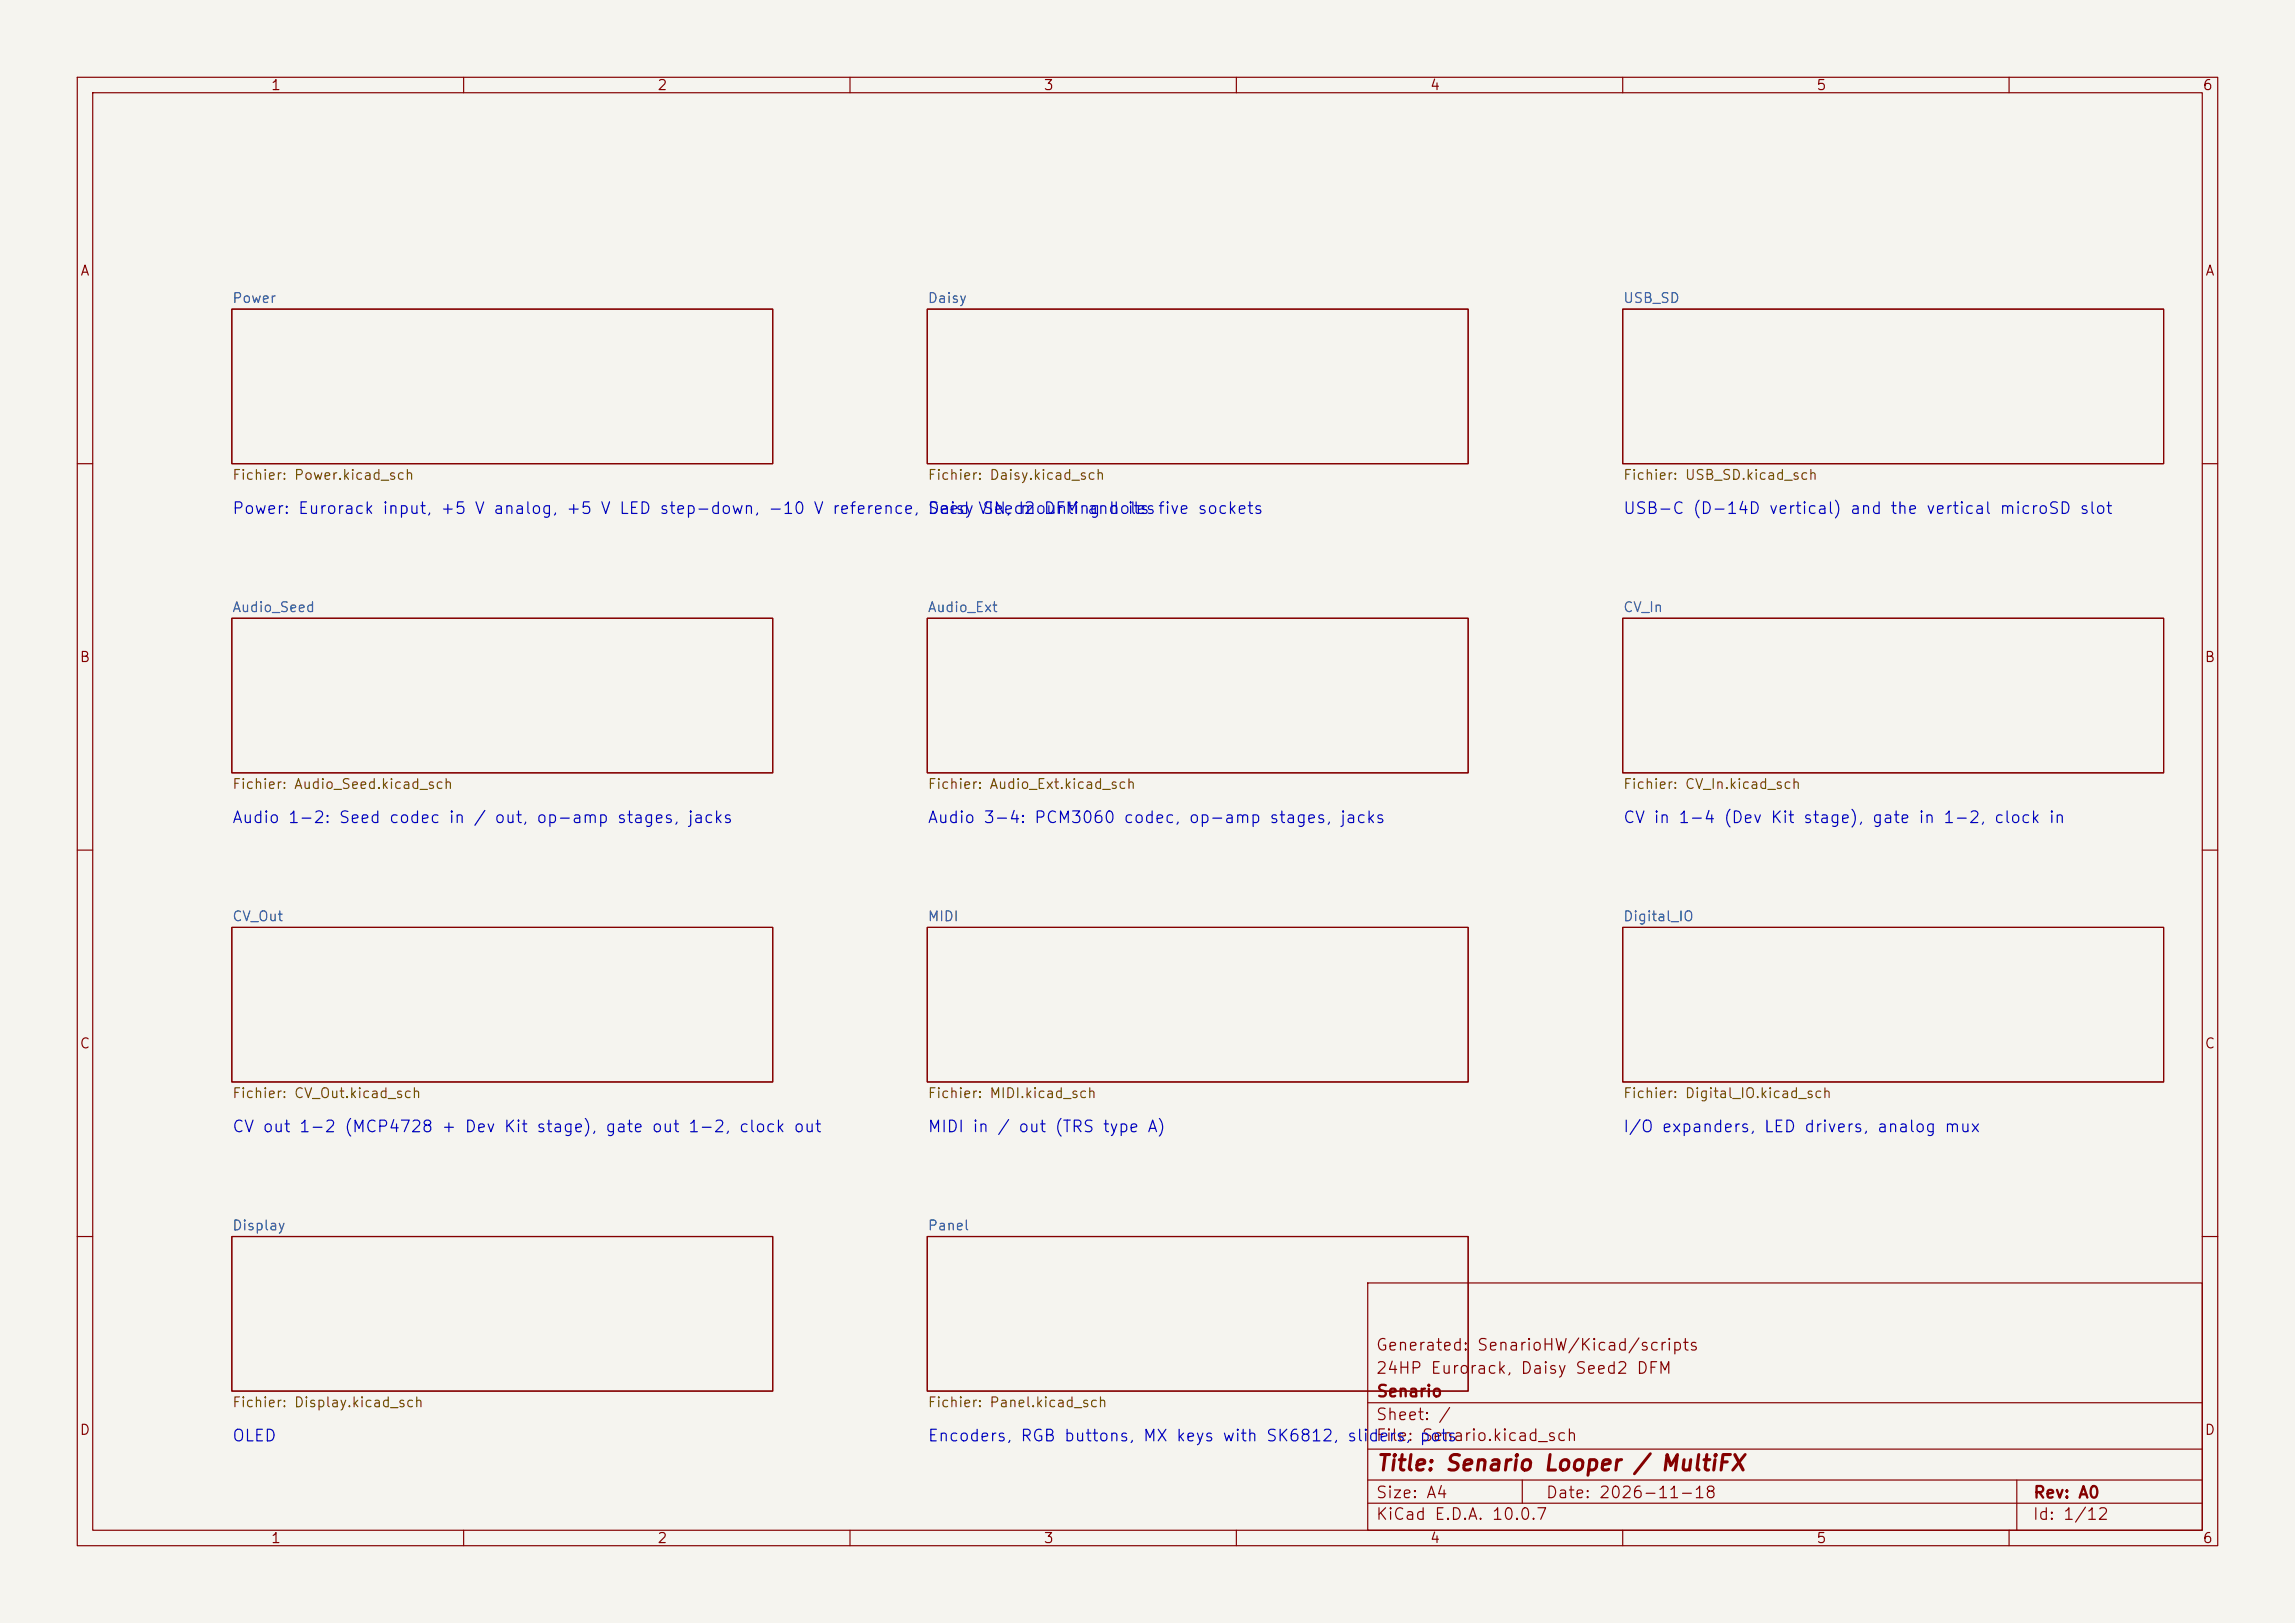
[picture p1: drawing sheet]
<svg xmlns="http://www.w3.org/2000/svg" width="297mm" height="210mm" viewBox="0 0 297 210" stroke-linecap="round" stroke-linejoin="round" font-family="sans-serif">
<defs><g id="words">
<text font-size="2" fill="#840000" x="178" y="190.8">Title: Senario Looper / MultiFX</text>
<g font-size="1.5" fill="#0000c2">
<text x="30" y="66.9">Power: Eurorack input, +5 V analog, +5 V LED step-down, -10 V reference, Seed</text>
<text x="120" y="66.9">Daisy VIN, mounting holesfive sockets</text>
<text x="127" y="66.9">Seed2 DFM and its</text>
<text x="210" y="66.9">USB-C (D-14D vertical) and the vertical microSD slot</text>
<text x="30" y="106.9">Audio 1-2: Seed codec in / out, op-amp stages, jacks</text>
<text x="120" y="106.9">Audio 3-4: PCM3060 codec, op-amp stages, jacks</text>
<text x="210" y="106.9">CV in 1-4 (Dev Kit stage), gate in 1-2, clock in</text>
<text x="30" y="146.9">CV out 1-2 (MCP4728 + Dev Kit stage), gate out 1-2, clock out</text>
<text x="120" y="146.9">MIDI in / out (TRS type A)</text>
<text x="210" y="146.9">I/O expanders, LED drivers, analog mux</text>
<text x="30" y="186.9">OLED</text>
<text x="120" y="186.9">Encoders, RGB buttons, MX keys with SK6812, sliders,</text>
</g>
<g font-size="1.5" fill="#840000">
<text x="178" y="178.1">24HP Eurorack, Daisy Seed2 DFM</text>
<text x="178" y="175.1">Generated:</text>
<text x="191" y="175.1">SenarioHW/Kicad/scripts</text>
<text x="178" y="184.1">Sheet: /</text>
<text x="178" y="181.1">Senario</text>
<text x="178" y="186.8">File: pots</text>
<text x="183.9" y="186.8">Senario.kicad_sch</text>
<text x="178" y="197">KiCad E.D.A. 10.0.7</text>
<text x="178" y="194.2">Size: A4</text>
<text x="200" y="194.2">Date: 2026-11-18</text>
<text x="263" y="197">Id: 1/12</text>
<text x="263" y="194.2">Rev: A0</text>
</g>
<g font-size="1.3" fill="#840000">
<text x="35" y="12">1</text>
<text x="85" y="12">2</text>
<text x="135" y="12">3</text>
<text x="185" y="12">4</text>
<text x="235" y="12">5</text>
<text x="285" y="12">6</text>
<text x="10.3" y="36">A</text>
<text x="285.3" y="36">A</text>
<text x="10.2" y="86">B</text>
<text x="285.2" y="86">B</text>
<text x="10.2" y="136">C</text>
<text x="285.2" y="136">C</text>
<text x="10.2" y="186">D</text>
<text x="285.2" y="186">D</text>
<text x="35" y="200">1</text>
<text x="85" y="200">2</text>
<text x="135" y="200">3</text>
<text x="185" y="200">4</text>
<text x="235" y="200">5</text>
<text x="285" y="200">6</text>
</g>
<g font-size="1.3" fill="#006464">
<text x="30" y="39.5">Power</text>
<text x="120" y="39.5">Daisy</text>
<text x="210" y="39.5">USB_SD</text>
<text x="30" y="79.5">Audio_Seed</text>
<text x="120" y="79.5">Audio_Ext</text>
<text x="210" y="79.5">CV_In</text>
<text x="30" y="119.5">CV_Out</text>
<text x="120" y="119.5">MIDI</text>
<text x="210" y="119.5">Digital_IO</text>
<text x="30" y="159.5">Display</text>
<text x="120" y="159.5">Panel</text>
</g>
<g font-size="1.3" fill="#725600">
<text x="30" y="62.4">Fichier: Power.kicad_sch</text>
<text x="120" y="62.4">Fichier: Daisy.kicad_sch</text>
<text x="210" y="62.4">Fichier: USB_SD.kicad_sch</text>
<text x="30" y="102.4">Fichier: Audio_Seed.kicad_sch</text>
<text x="120" y="102.4">Fichier: Audio_Ext.kicad_sch</text>
<text x="210" y="102.4">Fichier: CV_In.kicad_sch</text>
<text x="30" y="142.4">Fichier: CV_Out.kicad_sch</text>
<text x="120" y="142.4">Fichier: MIDI.kicad_sch</text>
<text x="210" y="142.4">Fichier: Digital_IO.kicad_sch</text>
<text x="30" y="182.4">Fichier: Display.kicad_sch</text>
<text x="120" y="182.4">Fichier: Panel.kicad_sch</text>
</g>
</g></defs>
<path d="M0 0h297v210h-297z" fill="#f5f4ef" stroke="#f5f4ef" stroke-width=".13"/>
<g fill="none" stroke="#840000" stroke-width=".15">
<path d="M10 10h277v190h-277zM12 12h273v186h-273zM60 10v2M110 10v2M160 10v2M210 10v2M260 10v2M30 40h70v20h-70zM120 40h70v20h-70zM210 40h70v20h-70zM10 60h2M285 60h2"/>
<path d="M30 80h70v20h-70zM120 80h70v20h-70zM210 80h70v20h-70zM10 110h2M285 110h2M30 120h70v20h-70zM120 120h70v20h-70zM210 120h70v20h-70zM30 160h70v20h-70zM120 160h70v20h-70zM10 160h2M177 166h108v32h-108z"/>
<path d="M285 160h2M60 198v2M110 198v2M160 198v2M177 194.5h108M177 191.5h108M177 187.5h108M177 181.5h108M197 191.5v3M210 198v2M260 198v2M261 191.5v6.5"/>
</g>
<use href="#words"/>
</svg>
